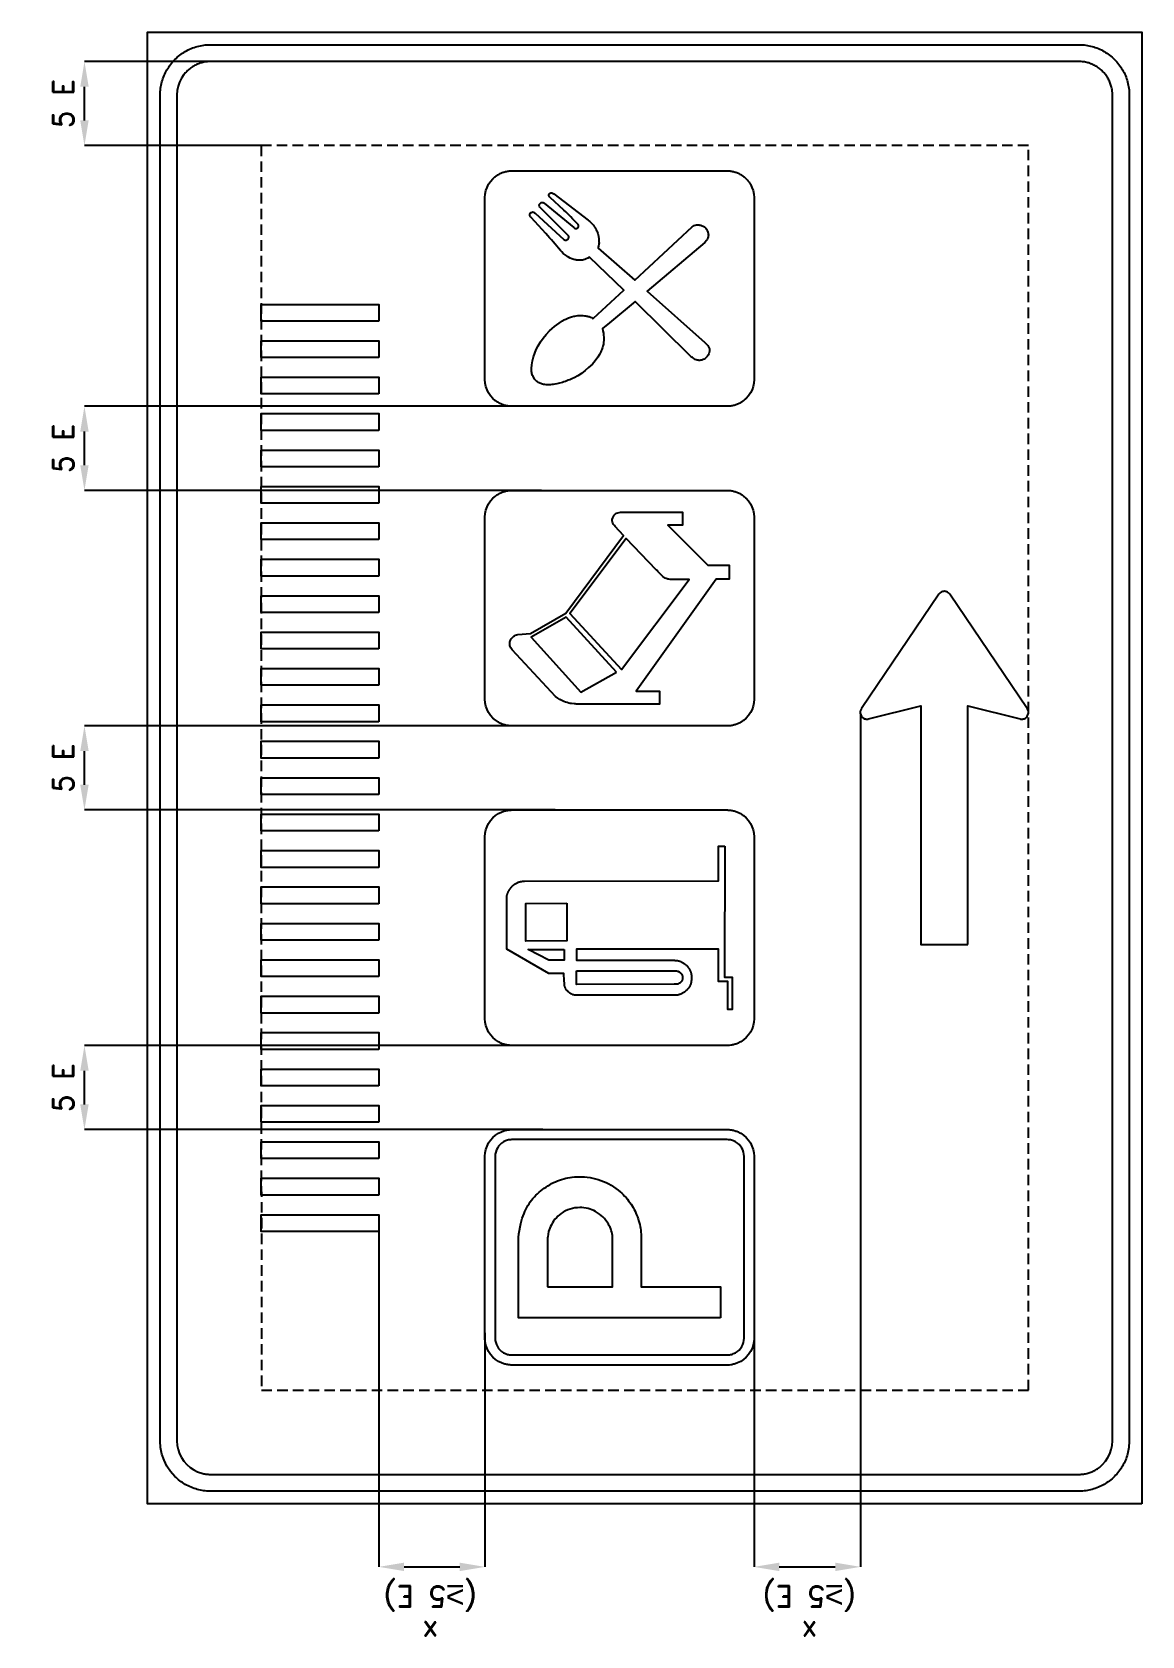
# Model space of a CAD drawing. Header units: millimetres. Extents: x -66 to 2573, y 167 to 3981.
import ezdxf

# ---------------------------------------------------------------- set-up
doc = ezdxf.new("R2010")
doc.units = ezdxf.units.MM
doc.header["$LTSCALE"] = 5
doc.linetypes.add('ČÁRKOVANÁX2', pattern=[1.5, 1, -0.5])
doc.layers.add('Kóty', color=2, linetype='Continuous')
doc.layers.add('Značka', color=7, linetype='Continuous')
doc.styles.get("Standard").update_dxf_attribs({"font": 'romand.shx', "height": 50})
doc.dimstyles.get("Standard").update_dxf_attribs({"dimtxt": 50, "dimasz": 60, "dimexe": 0.18, "dimexo": 0.0625, "dimgap": 25, "dimtad": 1, "dimdec": 0, "dimzin": 0, "dimdsep": 46, "dimtxsty": 'Standard', "dimcen": 0.09, "dimadec": 0, "dimazin": 0, "dimtfac": 1, "dimtdec": 0, "dimtofl": 0, "dimtmove": 0, "dimatfit": 3, "dimfxl": 1, "dimtolj": 1, "dimtzin": 0, "dimarcsym": 0})

msp = doc.modelspace()

# ---------------------------------------------------------------- texts
at = {"layer": 'Kóty', "char_height": 50, "width": 281.216, "attachment_point": 5, "rotation": 180}
for insert in [(881.2, 227.4), (1782.7, 227.4)]:
    msp.add_mtext('\\A1;x\\P({\\fArial|b0|i0|c238|p34;\\H1.08333x;≥\\Fromand|c238;\\H0.92308x;5 E)}', dxfattribs=dict(at, insert=insert))

# ---------------------------------------------------------------- blocks, each defined once
blk = doc.blocks.new('*D0')
at = {"layer": 'Defpoints', "color": 0, "transparency": 16777216}
for p in [(58.5, 3911.2), (478.5, 3911.2), (478.5, 3711.2)]:
    blk.add_point(p, dxfattribs=at)
at = {"layer": 'Kóty', "color": 0, "lineweight": -2, "transparency": 16777216}
for p, q in [((478.4, 3911.2), (58.3, 3911.2)), ((58.5, 3771.2), (58.5, 3851.2)), ((478.4, 3711.2), (58.3, 3711.2))]:
    blk.add_line(p, q, dxfattribs=at)
at = {"layer": 'Kóty', "color": 0, "transparency": 16777216}
for points in [[(48.5, 3851.2), (68.5, 3851.2), (58.5, 3911.2)], [(48.5, 3771.2), (68.5, 3771.2), (58.5, 3711.2)]]:
    blk.add_solid(points, dxfattribs=at)
at = {"layer": 'Kóty', "color": 0, "transparency": 16777216, "insert": (8.5, 3811.2), "char_height": 50, "attachment_point": 5, "rotation": 90}
blk.add_mtext('\\A1;5 E', dxfattribs=at)
blk = doc.blocks.new('*D1')
at = {"layer": 'Defpoints', "color": 0, "transparency": 16777216}
for p in [(58.5, 1571.2), (1166.7, 1571.2), (1148.4, 1371.2)]:
    blk.add_point(p, dxfattribs=at)
at = {"layer": 'Kóty', "color": 0, "lineweight": -2, "transparency": 16777216}
for p, q in [((1166.7, 1571.2), (58.3, 1571.2)), ((58.5, 1431.2), (58.5, 1511.2)), ((1148.4, 1371.2), (58.3, 1371.2))]:
    blk.add_line(p, q, dxfattribs=at)
at = {"layer": 'Kóty', "color": 0, "transparency": 16777216}
for points in [[(48.5, 1511.2), (68.5, 1511.2), (58.5, 1571.2)], [(48.5, 1431.2), (68.5, 1431.2), (58.5, 1371.2)]]:
    blk.add_solid(points, dxfattribs=at)
at = {"layer": 'Kóty', "color": 0, "transparency": 16777216, "insert": (8.5, 1471.2), "char_height": 50, "attachment_point": 5, "rotation": 90}
blk.add_mtext('\\A1;5 E', dxfattribs=at)
blk = doc.blocks.new('*D2')
at = {"layer": 'Defpoints', "color": 0, "transparency": 16777216}
for p in [(58.5, 2331.2), (1134.5, 2331.2), (1178.1, 2131.2)]:
    blk.add_point(p, dxfattribs=at)
at = {"layer": 'Kóty', "color": 0, "lineweight": -2, "transparency": 16777216}
for p, q in [((1134.4, 2331.2), (58.3, 2331.2)), ((58.5, 2191.2), (58.5, 2271.2)), ((1178, 2131.2), (58.3, 2131.2))]:
    blk.add_line(p, q, dxfattribs=at)
at = {"layer": 'Kóty', "color": 0, "transparency": 16777216}
for points in [[(48.5, 2271.2), (68.5, 2271.2), (58.5, 2331.2)], [(48.5, 2191.2), (68.5, 2191.2), (58.5, 2131.2)]]:
    blk.add_solid(points, dxfattribs=at)
at = {"layer": 'Kóty', "color": 0, "transparency": 16777216, "insert": (8.5, 2231.2), "char_height": 50, "attachment_point": 5, "rotation": 90}
blk.add_mtext('\\A1;5 E', dxfattribs=at)
blk = doc.blocks.new('*D3')
at = {"layer": 'Defpoints', "color": 0, "transparency": 16777216}
for p in [(58.5, 3091.2), (1151.1, 3091.2), (1145.8, 2891.2)]:
    blk.add_point(p, dxfattribs=at)
at = {"layer": 'Kóty', "color": 0, "lineweight": -2, "transparency": 16777216}
for p, q in [((1151, 3091.2), (58.3, 3091.2)), ((58.5, 2951.2), (58.5, 3031.2)), ((1145.8, 2891.2), (58.3, 2891.2))]:
    blk.add_line(p, q, dxfattribs=at)
at = {"layer": 'Kóty', "color": 0, "transparency": 16777216}
for points in [[(48.5, 3031.2), (68.5, 3031.2), (58.5, 3091.2)], [(48.5, 2951.2), (68.5, 2951.2), (58.5, 2891.2)]]:
    blk.add_solid(points, dxfattribs=at)
at = {"layer": 'Kóty', "color": 0, "transparency": 16777216, "insert": (8.5, 2991.2), "char_height": 50, "attachment_point": 5, "rotation": 90}
blk.add_mtext('\\A1;5 E', dxfattribs=at)

# ---------------------------------------------------------------- dimensions: what is measured, and where the dimension line sits
at = {"layer": 'Kóty'}
for base, p1, p2, picture, middle in [((58.5, 3911.2), (478.5, 3711.2), (478.5, 3911.2), '*D0', (8.5, 3811.2)), ((58.5, 3091.2), (1145.8, 2891.2), (1151.1, 3091.2), '*D3', (8.5, 2991.2)), ((58.5, 2331.2), (1178.1, 2131.2), (1134.5, 2331.2), '*D2', (8.5, 2231.2)), ((58.5, 1571.2), (1148.4, 1371.2), (1166.7, 1571.2), '*D1', (8.5, 1471.2))]:
    dim = msp.add_linear_dim(base=base, p1=p1, p2=p2, angle=90, text='5 E', dimstyle='Standard', dxfattribs=at)
    dim.commit()
    dim.dimension.update_dxf_attribs({"geometry": picture, "text_midpoint": middle})

# ---------------------------------------------------------------- linework, layer by layer
at = {"layer": 'Kóty'}
for p, q in [((1904.2, 2359.2), (1904.2, 331)), ((758.5, 1128.7), (758.5, 331)), ((1011.1, 887.8), (1011.1, 331)), ((1651.1, 875.1), (1651.1, 331)), ((818.5, 331.2), (951.1, 331.2)), ((1711.1, 331.2), (1844.2, 331.2))]:
    msp.add_line(p, q, dxfattribs=at)
for points in [[(818.5, 341.2), (818.5, 321.2), (758.5, 331.2)], [(951.1, 341.2), (951.1, 321.2), (1011.1, 331.2)], [(1711.1, 341.2), (1711.1, 321.2), (1651.1, 331.2)], [(1844.2, 341.2), (1844.2, 321.2), (1904.2, 331.2)]]:
    msp.add_solid(points, dxfattribs=at)
at = {"layer": 'Značka', "color": 5}
for points in [[(2573.5, 481.2), (208.5, 481.2), (208.5, 3981.2), (2573.5, 3981.2), (2573.5, 481.2)], [(758.5, 3293.7), (478.5, 3293.7), (478.5, 3333.6), (758.5, 3333.6), (758.5, 3293.7)], [(758.5, 3207.1), (478.5, 3207.1), (478.5, 3247), (758.5, 3247), (758.5, 3207.1)], [(758.5, 3120.5), (478.5, 3120.5), (478.5, 3160.4), (758.5, 3160.4), (758.5, 3120.5)], [(758.5, 3033.9), (478.5, 3033.9), (478.5, 3073.8), (758.5, 3073.8), (758.5, 3033.9)], [(758.5, 2947.3), (478.5, 2947.3), (478.5, 2987.2), (758.5, 2987.2), (758.5, 2947.3)], [(758.5, 2860.7), (478.5, 2860.7), (478.5, 2900.6), (758.5, 2900.6), (758.5, 2860.7)], [(758.5, 2774.1), (478.5, 2774.1), (478.5, 2814), (758.5, 2814), (758.5, 2774.1)], [(758.5, 2687.5), (478.5, 2687.5), (478.5, 2727.4), (758.5, 2727.4), (758.5, 2687.5)], [(758.5, 2600.9), (478.5, 2600.9), (478.5, 2640.8), (758.5, 2640.8), (758.5, 2600.9)], [(758.5, 2514.3), (478.5, 2514.3), (478.5, 2554.2), (758.5, 2554.2), (758.5, 2514.3)], [(758.5, 2427.7), (478.5, 2427.7), (478.5, 2467.6), (758.5, 2467.6), (758.5, 2427.7)], [(758.5, 2341.1), (478.5, 2341.1), (478.5, 2381.1), (758.5, 2381.1), (758.5, 2341.1)], [(758.5, 2254.5), (478.5, 2254.5), (478.5, 2294.5), (758.5, 2294.5), (758.5, 2254.5)], [(758.5, 2167.9), (478.5, 2167.9), (478.5, 2207.9), (758.5, 2207.9), (758.5, 2167.9)], [(758.5, 2081.3), (478.5, 2081.3), (478.5, 2121.3), (758.5, 2121.3), (758.5, 2081.3)], [(758.5, 1994.7), (478.5, 1994.7), (478.5, 2034.7), (758.5, 2034.7), (758.5, 1994.7)], [(758.5, 1908.1), (478.5, 1908.1), (478.5, 1948.1), (758.5, 1948.1), (758.5, 1908.1)], [(758.5, 1821.5), (478.5, 1821.5), (478.5, 1861.5), (758.5, 1861.5), (758.5, 1821.5)], [(758.5, 1735), (478.5, 1735), (478.5, 1774.9), (758.5, 1774.9), (758.5, 1735)], [(758.5, 1648.4), (478.5, 1648.4), (478.5, 1688.3), (758.5, 1688.3), (758.5, 1648.4)], [(758.5, 1561.8), (478.5, 1561.8), (478.5, 1601.7), (758.5, 1601.7), (758.5, 1561.8)], [(758.5, 1475.2), (478.5, 1475.2), (478.5, 1515.1), (758.5, 1515.1), (758.5, 1475.2)], [(758.5, 1388.6), (478.5, 1388.6), (478.5, 1428.5), (758.5, 1428.5), (758.5, 1388.6)], [(758.5, 1302), (478.5, 1302), (478.5, 1341.9), (758.5, 1341.9), (758.5, 1302)], [(758.5, 1215.4), (478.5, 1215.4), (478.5, 1255.3), (758.5, 1255.3), (758.5, 1215.4)], [(758.5, 1128.8), (478.5, 1128.8), (478.5, 1168.7), (758.5, 1168.7), (758.5, 1128.8)]]:
    msp.add_lwpolyline(points, dxfattribs=at)
for points in [[(2543.5, 631.2), (2543.5, 630.7), (2543.5, 630.3), (2542.4, 614.8, -0.035396), (2539.2, 599.5, -0.036252), (2534.3, 584.8, -0.034424), (2527.3, 570.9, -0.033718), (2518.6, 558, -0.034079), (2508.3, 546.3, -0.034202), (2496.7, 536, -0.034241), (2483.8, 527.4, -0.034038), (2469.9, 520.5, -0.033416), (2455.1, 515.4, -0.034135), (2439.9, 512.2, -0.036746), (2424.4, 511.2), (2424, 511.2), (2423.5, 511.2), (358.5, 511.2, -0.000238), (358, 511.2), (357.5, 511.2, -0.032177), (342, 512.3, -0.035447), (326.8, 515.4, -0.03626), (312.1, 520.4, -0.034408), (298.2, 527.4, -0.033711), (285.3, 536.1, -0.034092), (273.6, 546.3), (263.3, 558), (254.7, 570.9), (247.8, 584.8), (242.7, 599.5), (239.5, 614.8), (238.5, 630.3), (238.5, 630.7), (238.5, 631.2), (238.5, 3831.2), (238.5, 3831.7), (238.5, 3832.1, -0.032211), (239.6, 3847.6, -0.035398), (242.7, 3862.9, -0.036257), (247.7, 3877.6, -0.034417), (254.7, 3891.5, -0.033707), (263.3, 3904.4, -0.034076), (273.6, 3916, -0.034203), (285.3, 3926.3, -0.034241), (298.2, 3935, -0.03402), (312.1, 3941.9, -0.03342), (326.8, 3946.9, -0.034121), (342.1, 3950.2, -0.03675), (357.5, 3951.2), (358, 3951.2), (358.5, 3951.2), (2423.5, 3951.2), (2424, 3951.2), (2424.4, 3951.2, -0.032176), (2439.9, 3950.1, -0.03546), (2455.1, 3946.9, -0.036261), (2469.9, 3942, -0.034411), (2483.8, 3935, -0.03372), (2496.7, 3926.3, -0.034086), (2508.3, 3916, -0.034181), (2518.6, 3904.4, -0.034228), (2527.3, 3891.5, -0.03402), (2534.2, 3877.6, -0.033371), (2539.2, 3862.9, -0.034142), (2542.4, 3847.6, -0.036779), (2543.5, 3832.1), (2543.5, 3831.7), (2543.5, 3831.2), (2543.5, 631.2)], [(2503.5, 631.2), (2503.5, 3831.2), (2503.5, 3831.5), (2503.5, 3831.8, 0.032177), (2502.8, 3842.2, 0.035489), (2500.6, 3852.3, 0.036281), (2497.3, 3862.1, 0.034425), (2492.7, 3871.4, 0.03374), (2486.9, 3880, 0.034066), (2480.1, 3887.8, 0.03423), (2472.3, 3894.6, 0.0342), (2463.7, 3900.4, 0.034034), (2454.4, 3905, 0.033425), (2444.6, 3908.4, 0.034147), (2434.4, 3910.5, 0.03674), (2424.1, 3911.2), (2423.8, 3911.2), (2423.5, 3911.2), (358.5, 3911.2), (358.2, 3911.2), (357.9, 3911.2, 0.032183), (347.5, 3910.5, 0.035447), (337.4, 3908.4, 0.036274), (327.6, 3905, 0.034425), (318.3, 3900.4, 0.033755), (309.7, 3894.6, 0.034097), (301.9, 3887.8, 0.034164), (295.1, 3880), (289.3, 3871.4), (284.7, 3862.1), (281.3, 3852.3), (279.2, 3842.1), (278.5, 3831.8), (278.5, 3831.5), (278.5, 3831.2), (278.5, 631.2), (278.5, 630.9), (278.5, 630.6), (279.2, 620.2), (281.3, 610.1), (284.6, 600.3), (289.3, 591), (295.1, 582.4), (301.9, 574.6), (309.7, 567.8), (318.3, 562), (327.6, 557.4, 0.03342), (337.4, 554, 0.034122), (347.5, 551.9, 0.036744), (357.9, 551.2), (358.2, 551.2), (358.5, 551.2), (2423.5, 551.2), (2423.8, 551.2), (2424.1, 551.2, 0.032184), (2434.4, 551.9, 0.035448), (2444.6, 554, 0.036282), (2454.4, 557.3, 0.034422), (2463.7, 562, 0.033745), (2472.3, 567.8), (2480.1, 574.6), (2486.9, 582.4), (2492.7, 591), (2497.3, 600.3), (2500.6, 610.1), (2502.8, 620.2), (2503.5, 630.6), (2503.5, 630.9), (2503.5, 631.2)], [(2159.6, 1811.2), (2159.6, 2379.2), (2283.6, 2347.7), (2284.4, 2347.5), (2285.2, 2347.4, 0.051476), (2288.2, 2347.2, 0.051612), (2291.3, 2347.6, 0.064177), (2294.9, 2348.9, 0.064133), (2298.1, 2351.1), (2300.7, 2354), (2302.5, 2357.4), (2303.5, 2361.1), (2303.5, 2365), (2302.9, 2368), (2301.6, 2370.8), (2301.2, 2371.5), (2300.8, 2372.2), (2116.8, 2644.2), (2116.4, 2644.8), (2115.9, 2645.4), (2113.7, 2647.6), (2111.1, 2649.3, 0.064905), (2107.5, 2650.7, 0.06503), (2103.6, 2651.2, 0.064739), (2099.7, 2650.7, 0.063171), (2096.1, 2649.3), (2093.5, 2647.6), (2091.3, 2645.4), (2090.8, 2644.8), (2090.3, 2644.2), (1906.3, 2372.2), (1905.9, 2371.5), (1905.5, 2370.8), (1904.3, 2368), (1903.7, 2365), (1903.7, 2361.1), (1904.7, 2357.4), (1906.5, 2354), (1909.1, 2351.1), (1912.2, 2349, 0.0623), (1915.9, 2347.6, 0.051602), (1918.9, 2347.2, 0.056252), (1922, 2347.4), (1922.8, 2347.5), (1923.5, 2347.7), (2047.6, 2379.2), (2047.6, 1811.2), (2159.6, 1811.2)], [(1651.1, 875.2), (1651.1, 874.9), (1651.1, 874.7), (1650.5, 866.4), (1648.8, 858.3), (1646.2, 850.5), (1642.4, 843.1), (1637.8, 836.2), (1632.3, 829.9), (1626.1, 824.4), (1619.2, 819.9), (1611.8, 816.1, -0.033392), (1604, 813.5, -0.034131), (1595.8, 811.7, -0.036743), (1587.6, 811.2), (1587.3, 811.2), (1587.1, 811.2), (1075.1, 811.2), (1074.8, 811.2), (1074.6, 811.2, -0.032181), (1066.3, 811.8, -0.035427), (1058.2, 813.5, -0.036253), (1050.3, 816.1, -0.034452), (1042.9, 819.9), (1036, 824.5), (1029.8, 829.9), (1024.3, 836.2), (1019.7, 843.1), (1016, 850.5), (1013.4, 858.3), (1011.6, 866.4), (1011.1, 874.7), (1011.1, 874.9), (1011.1, 875.2), (1011.1, 1307.2), (1011.1, 1307.4), (1011.1, 1307.7), (1011.7, 1316), (1013.4, 1324.1), (1016, 1331.9), (1019.7, 1339.3), (1024.3, 1346.2), (1029.8, 1352.5), (1036, 1357.9), (1042.9, 1362.5), (1050.3, 1366.2, -0.033413), (1058.2, 1368.9, -0.034109), (1066.3, 1370.6, -0.036745), (1074.6, 1371.2), (1074.8, 1371.2), (1075.1, 1371.2), (1587.1, 1371.2), (1587.3, 1371.2), (1587.6, 1371.2, -0.032176), (1595.9, 1370.6, -0.035438), (1604, 1368.9, -0.03627), (1611.8, 1366.3, -0.034399), (1619.2, 1362.5), (1626.1, 1357.9), (1632.3, 1352.5), (1637.8, 1346.2), (1642.4, 1339.3), (1646.1, 1331.9), (1648.8, 1324.1), (1650.5, 1316), (1651.1, 1307.7), (1651.1, 1307.4), (1651.1, 1307.2), (1651.1, 875.2)], [(1627.1, 875.2), (1627.1, 1307.2), (1627.1, 1307.4), (1627.1, 1307.5), (1626.7, 1312.7), (1625.7, 1317.8), (1624, 1322.7), (1621.7, 1327.3), (1618.8, 1331.6), (1615.4, 1335.5), (1611.5, 1338.9), (1607.2, 1341.8), (1602.5, 1344.1), (1597.6, 1345.8, 0.034124), (1592.6, 1346.8, 0.036746), (1587.4, 1347.2), (1587.2, 1347.2), (1587.1, 1347.2), (1075.1, 1347.2), (1074.9, 1347.2), (1074.8, 1347.2, 0.032181), (1069.6, 1346.8, 0.035436), (1064.5, 1345.8, 0.036244), (1059.6, 1344.1), (1055, 1341.8), (1050.7, 1338.9), (1046.8, 1335.5), (1043.4, 1331.6), (1040.5, 1327.3), (1038.2, 1322.7), (1036.5, 1317.8), (1035.4, 1312.7), (1035.1, 1307.5), (1035.1, 1307.4), (1035.1, 1307.2), (1035.1, 875.2), (1035.1, 875), (1035.1, 874.9), (1035.4, 869.7), (1036.5, 864.6), (1038.2, 859.7), (1040.5, 855.1), (1043.4, 850.8), (1046.8, 846.9), (1050.7, 843.5), (1055, 840.6), (1059.6, 838.3), (1064.5, 836.6, 0.034118), (1069.6, 835.5, 0.036734), (1074.8, 835.2), (1074.9, 835.2), (1075.1, 835.2), (1587.1, 835.2), (1587.2, 835.2), (1587.4, 835.2, 0.032179), (1592.6, 835.6, 0.035458), (1597.6, 836.6, 0.03631), (1602.5, 838.3), (1607.2, 840.6), (1611.5, 843.5), (1615.4, 846.9), (1618.8, 850.8), (1621.7, 855.1), (1624, 859.7), (1625.7, 864.6), (1626.7, 869.7), (1627.1, 874.9), (1627.1, 875), (1627.1, 875.2)], [(1571.1, 923.6), (1091.1, 923.6), (1091.1, 1117.7), (1091.5, 1120.6), (1091.8, 1123.5), (1096.3, 1148.1, -0.042934), (1104.1, 1171.8, -0.079576), (1125.2, 1207.2, -0.076492), (1156.3, 1234.6, -0.076886), (1193.3, 1252.6, -0.075742), (1234.1, 1258.8, -0.09403), (1286.9, 1250.2, -0.098355), (1332.6, 1222.9, -0.073283), (1358.4, 1194, -0.067685), (1375.1, 1159.1, -0.03422), (1380.1, 1141, -0.03786), (1382.4, 1122.5), (1382.5, 1119.4), (1382.6, 1116.3), (1382.6, 997.1), (1571.1, 997.1), (1571.1, 923.6)], [(1160, 997.1), (1314.4, 997.1), (1314.4, 1110.8), (1314.4, 1113), (1314.4, 1115.3, 0.067145), (1311.5, 1131.2, 0.057734), (1304.8, 1146.2, 0.071735), (1291.7, 1163.4, 0.07449), (1274.3, 1176.1, 0.068284), (1256.2, 1183.4, 0.065315), (1236.6, 1185.6, 0.077203), (1213.4, 1182.2, 0.083757), (1192.4, 1171.7, 0.073421), (1177.5, 1157.8, 0.066104), (1166.8, 1140.3), (1162.4, 1128.4), (1160.3, 1116.1), (1160.1, 1114.2), (1160, 1112.3), (1160, 997.1)]]:
    msp.add_lwpolyline(points, format="xyb", dxfattribs=at)
at = {"layer": 'Značka', "color": 6, "linetype": 'ČÁRKOVANÁX2', "ltscale": 5}
msp.add_lwpolyline([(478.5, 3711.2), (479.3, 751.2), (2303.5, 751.2), (2303.5, 3711.2), (478.5, 3711.2)], dxfattribs=at)
at = {"layer": 'Značka', "color": 251}
for points in [[(1651.1, 3155.2), (1651.1, 3154.9), (1651.1, 3154.7), (1650.5, 3146.4), (1648.8, 3138.3), (1646.2, 3130.5), (1642.4, 3123.1), (1637.8, 3116.2), (1632.3, 3109.9, -0.034215), (1626.1, 3104.4, -0.034238), (1619.2, 3099.9, -0.034029), (1611.8, 3096.1, -0.033392), (1604, 3093.5, -0.034116), (1595.8, 3091.7, -0.036754), (1587.6, 3091.2), (1587.3, 3091.2), (1587.1, 3091.2), (1075.1, 3091.2), (1074.8, 3091.2), (1074.6, 3091.2, -0.032174), (1066.3, 3091.8, -0.035453), (1058.2, 3093.5, -0.036246), (1050.3, 3096.1, -0.034445), (1042.9, 3099.9, -0.033715), (1036, 3104.5), (1029.8, 3109.9), (1024.3, 3116.2), (1019.7, 3123.1), (1016, 3130.5), (1013.4, 3138.3), (1011.6, 3146.4), (1011.1, 3154.7), (1011.1, 3154.9), (1011.1, 3155.2), (1011.1, 3587.2), (1011.1, 3587.4), (1011.1, 3587.7), (1011.7, 3596), (1013.4, 3604.1), (1016, 3611.9), (1019.7, 3619.3), (1024.3, 3626.2), (1029.8, 3632.4, -0.034215), (1036, 3637.9, -0.034238), (1042.9, 3642.5, -0.034081), (1050.3, 3646.2, -0.033413), (1058.2, 3648.9, -0.034102), (1066.3, 3650.6, -0.036752), (1074.6, 3651.2), (1074.8, 3651.2), (1075.1, 3651.2), (1587.1, 3651.2), (1587.3, 3651.2), (1587.6, 3651.2, -0.032176), (1595.9, 3650.6, -0.035467), (1604, 3648.9, -0.036263), (1611.8, 3646.3, -0.034392), (1619.2, 3642.5, -0.033684), (1626.1, 3637.9, -0.034086), (1632.3, 3632.4, -0.034152), (1637.8, 3626.2, -0.034147), (1642.4, 3619.3), (1646.1, 3611.9), (1648.8, 3604.1), (1650.5, 3596), (1651.1, 3587.7), (1651.1, 3587.4), (1651.1, 3587.2), (1651.1, 3155.2)], [(1306.9, 3289.8), (1290.6, 3275.9), (1291.7, 3270.6), (1292.6, 3265.3), (1293.2, 3260.6), (1293.6, 3255.9), (1293.7, 3249), (1293.1, 3242.1, -0.043387), (1290.7, 3231.2, -0.041175), (1286.5, 3220.9), (1283.1, 3214.5), (1279.2, 3208.3), (1273.2, 3199.7), (1266.4, 3191.7), (1262.1, 3187.4), (1257.5, 3183.2), (1249.1, 3176), (1240.3, 3169.3), (1231.8, 3164), (1222.9, 3159.3, -0.019118), (1209.2, 3153, -0.02523), (1195.1, 3147.9), (1188.5, 3146, -0.015409), (1181.9, 3144.6), (1177.5, 3143.8), (1173, 3143.2, -0.034291), (1160.1, 3142.4, -0.068376), (1147.5, 3144.1, -0.057632), (1139.7, 3147, -0.06795), (1132.9, 3151.7, -0.055651), (1128.5, 3156.5), (1125.3, 3162.1, -0.066978), (1122.4, 3171.4, -0.048435), (1121.8, 3181.1), (1122.4, 3190.1), (1124, 3199), (1126.4, 3208.5), (1129.5, 3217.9), (1133.2, 3226.7), (1137.6, 3235.3), (1143.2, 3244.4), (1149.6, 3253.2), (1156.9, 3262.1), (1164.8, 3270.5), (1170.5, 3276), (1176.5, 3281), (1181.8, 3285), (1187.2, 3288.8), (1195.2, 3294.2, -0.033069), (1203.5, 3298.8, -0.026546), (1210.1, 3301.6), (1217, 3303.8), (1222.4, 3305.3, -0.023954), (1227.9, 3306.4, -0.034826), (1235.8, 3307.1, -0.019596), (1243.8, 3306.9, -0.021571), (1251.2, 3306.2, -0.042624), (1258.5, 3304.6), (1261.7, 3303.5), (1264.8, 3302.1), (1266.6, 3301.2), (1268.4, 3300.2), (1269.4, 3300.7), (1341.5, 3367.1), (1260, 3445.9), (1255.7, 3443.8), (1251.4, 3441.8, -0.027674), (1245.7, 3439.8, -0.045648), (1239.9, 3438.7, -0.022674), (1237.1, 3438.5, -0.016383), (1234.3, 3438.5, -0.013406), (1231.5, 3438.7), (1228.7, 3439, -0.017782), (1225.3, 3439.6), (1222, 3440.4), (1220, 3441.1), (1217.9, 3441.8), (1213.7, 3443.6), (1209.7, 3445.9), (1208.3, 3446.7), (1206.9, 3447.6), (1204.1, 3449.5), (1201.4, 3451.4), (1199.2, 3453.1), (1197, 3454.9), (1193.6, 3458.4), (1190.4, 3462.1, 0.008524), (1156, 3501.8), (1120.8, 3540.5), (1120, 3541.4), (1119.3, 3542.4), (1118.6, 3543.7), (1117.9, 3545.2), (1117.7, 3545.9), (1117.6, 3546.6), (1117.7, 3547.2), (1117.8, 3547.8), (1118.6, 3549.5), (1119.7, 3551), (1120.5, 3551.8), (1121.5, 3552.4), (1123.2, 3553.2, -0.097303), (1125.1, 3553.4, -0.070837), (1126.4, 3553.1), (1127.6, 3552.6), (1128.9, 3551.6), (1130.2, 3550.4), (1198.8, 3488), (1200.4, 3486.8), (1202.1, 3486, 0.103374), (1204, 3486.2), (1205.8, 3486.9), (1206.9, 3487.6), (1208, 3488.4), (1210, 3490.9, 0.163266), (1210.7, 3493.9), (1210.4, 3495.2), (1209.8, 3496.4), (1209, 3497.4), (1208.2, 3498.4), (1142.5, 3563.8), (1141.6, 3565), (1140.8, 3566.4), (1140.2, 3569.4, -0.155193), (1141.1, 3572.1), (1141.7, 3573), (1142.5, 3573.8), (1143.7, 3574.8), (1144.9, 3575.7, -0.119346), (1147.3, 3576.2, -0.116741), (1149.7, 3575.7), (1150.8, 3575), (1151.9, 3574.2), (1222, 3516.2), (1223.9, 3514.8), (1226, 3513.9), (1227, 3513.7, 0.047344), (1228, 3513.8, 0.115947), (1230.7, 3514.8, 0.10526), (1232.7, 3516.8), (1233.2, 3517.7), (1233.6, 3518.8), (1233.8, 3520.5), (1233.5, 3522.3), (1232.6, 3523.8), (1231.4, 3525.2, 0.012138), (1198.9, 3557.3), (1166.2, 3587.6), (1164.6, 3589.2), (1163.4, 3591), (1163.2, 3591.7), (1163.1, 3592.5), (1163.1, 3593.7), (1163.3, 3594.9), (1163.6, 3595.9), (1164.1, 3596.8), (1164.9, 3597.7), (1165.8, 3598.3), (1167.4, 3599, -0.076548), (1168.9, 3599.2, -0.128346), (1171.9, 3598.4), (1174.6, 3596.5), (1256.6, 3534.1), (1258.4, 3532.6), (1260.3, 3531.1), (1263.4, 3527.9), (1266.4, 3524.5), (1268.8, 3521.8), (1271.1, 3519.1), (1273, 3516.5), (1274.6, 3513.7), (1275.9, 3511.1), (1277, 3508.5), (1279.5, 3502.3), (1281.2, 3495.9), (1282, 3489.1), (1282.2, 3482.2), (1282.3, 3479.8), (1282.2, 3477.4), (1281, 3472.3, 0.086074), (1280.3, 3467.2), (1280.3, 3467.2), (1280.3, 3467.2), (1367.2, 3390.9), (1503.5, 3517.7), (1506, 3519.5), (1508.6, 3521.1, -0.080355), (1514.2, 3522.7, -0.06121), (1520.2, 3522.6, -0.076038), (1528, 3520.7, -0.091633), (1534.5, 3516.5, -0.06937), (1538.2, 3512.2, -0.05963), (1540.7, 3507, -0.086879), (1542.3, 3498.3, -0.116284), (1540.5, 3489.9, -0.066025), (1537.7, 3485.2), (1534.1, 3481), (1396.8, 3365.1), (1533.6, 3243.2), (1539.5, 3237.5, -0.089149), (1543.8, 3230.9, -0.079181), (1545.1, 3225.1, -0.074356), (1544.5, 3219.1), (1543.6, 3216), (1542.1, 3213.1), (1539.8, 3209.9), (1537, 3207, -0.052996), (1532.3, 3203.5, -0.067), (1526.8, 3201.2, -0.056768), (1522.2, 3200.3, -0.06021), (1517.7, 3200.6, -0.102482), (1508.9, 3204.1, -0.030698), (1501, 3210), (1368.2, 3340.8), (1306.9, 3289.8)], [(1651.1, 2395.2), (1651.1, 2394.9), (1651.1, 2394.7), (1650.5, 2386.4), (1648.8, 2378.3), (1646.2, 2370.5), (1642.4, 2363.1), (1637.8, 2356.2), (1632.3, 2349.9), (1626.1, 2344.4, -0.03425), (1619.2, 2339.9, -0.034003), (1611.8, 2336.1, -0.033406), (1604, 2333.5, -0.034131), (1595.8, 2331.7, -0.036739), (1587.6, 2331.2), (1587.3, 2331.2), (1587.1, 2331.2), (1075.1, 2331.2), (1074.8, 2331.2, -0.000961), (1074.6, 2331.2, -0.032174), (1066.3, 2331.8, -0.035424), (1058.2, 2333.5, -0.03626), (1050.3, 2336.1, -0.034446), (1042.9, 2339.9, -0.033739), (1036, 2344.5), (1029.8, 2349.9), (1024.3, 2356.2), (1019.7, 2363.1), (1016, 2370.5), (1013.4, 2378.3), (1011.6, 2386.4), (1011.1, 2394.7), (1011.1, 2394.9), (1011.1, 2395.2), (1011.1, 2827.2), (1011.1, 2827.4), (1011.1, 2827.7), (1011.7, 2836), (1013.4, 2844.1), (1016, 2851.9), (1019.7, 2859.3), (1024.3, 2866.2), (1029.8, 2872.4), (1036, 2877.9, -0.034238), (1042.9, 2882.5, -0.034081), (1050.3, 2886.2, -0.033413), (1058.2, 2888.9, -0.034102), (1066.3, 2890.6, -0.036752), (1074.6, 2891.2), (1074.8, 2891.2), (1075.1, 2891.2), (1587.1, 2891.2), (1587.3, 2891.2), (1587.6, 2891.2, -0.032176), (1595.9, 2890.6, -0.035467), (1604, 2888.9, -0.036263), (1611.8, 2886.3, -0.034392), (1619.2, 2882.5, -0.033684), (1626.1, 2877.9, -0.034086), (1632.3, 2872.4), (1637.8, 2866.2), (1642.4, 2859.3), (1646.1, 2851.9), (1648.8, 2844.1), (1650.5, 2836), (1651.1, 2827.7), (1651.1, 2827.4), (1651.1, 2827.2), (1651.1, 2395.2)], [(1078.1, 2543.2), (1078.8, 2543.8), (1079.4, 2544.3), (1081.5, 2545.6), (1083.8, 2546.7), (1086.4, 2547.6), (1089.1, 2548.5), (1119.4, 2550.7), (1203.4, 2599.3), (1340.4, 2783.9), (1321, 2805.5), (1319, 2807.8), (1317.1, 2810.3), (1315.5, 2813), (1314.4, 2816), (1313.8, 2819), (1313.9, 2822.1), (1314.8, 2825.8), (1316.5, 2829.3), (1318.7, 2832.6), (1321.6, 2835.3, -0.091122), (1327, 2837.9, -0.027393), (1333.2, 2839.2), (1481.2, 2839.2), (1481.2, 2808.2), (1445.8, 2808.2), (1540.8, 2713.2), (1591.7, 2713.2), (1591.7, 2680), (1560.7, 2680), (1370.7, 2414.1), (1426, 2414.1), (1426, 2383.2), (1233.2, 2383.2), (1230.8, 2383.2), (1228.4, 2383.2), (1228.3, 2383.2), (1228.2, 2383.2), (1225.6, 2383.5), (1222.9, 2383.7), (1216.8, 2384.3, -0.033255), (1210.7, 2385.3), (1206.7, 2386.5), (1202.8, 2387.8), (1198.9, 2389.2), (1195.2, 2390.7), (1192.2, 2392.1), (1189.3, 2393.6), (1184.1, 2397), (1179.1, 2400.9), (1075.8, 2512), (1073.9, 2514.5), (1072.3, 2517.2), (1071.2, 2519.8), (1070.5, 2522.7, -0.087052), (1070.4, 2530.9, -0.123171), (1073.5, 2538.3), (1075.6, 2540.9), (1078.1, 2543.2)], [(1335.9, 2465.5), (1335.4, 2465), (1496.7, 2679.5), (1461.9, 2679.5, -0.007133), (1455.2, 2679.5, -0.021106), (1448.5, 2680, -0.030761), (1444, 2680.7, -0.05734), (1439.8, 2682.2), (1436.9, 2683.9), (1434.3, 2686.1), (1430.9, 2689.3), (1427.6, 2692.7), (1426, 2694.4), (1424.4, 2696), (1422.4, 2698.3), (1420.3, 2700.6), (1419.3, 2701.6), (1418.2, 2702.7), (1346.8, 2776.8), (1212.8, 2598.2), (1335.9, 2465.5)], [(1651.1, 1635.2), (1651.1, 1634.9), (1651.1, 1634.7), (1650.5, 1626.4), (1648.8, 1618.3), (1646.2, 1610.5), (1642.4, 1603.1), (1637.8, 1596.2), (1632.3, 1589.9), (1626.1, 1584.4), (1619.2, 1579.9, -0.034003), (1611.8, 1576.1, -0.033406), (1604, 1573.5, -0.034131), (1595.8, 1571.7, -0.036739), (1587.6, 1571.2), (1587.3, 1571.2), (1587.1, 1571.2), (1075.1, 1571.2), (1074.8, 1571.2, -0.000961), (1074.6, 1571.2, -0.032174), (1066.3, 1571.8, -0.035424), (1058.2, 1573.5, -0.03626), (1050.3, 1576.1, -0.034446), (1042.9, 1579.9), (1036, 1584.5), (1029.8, 1589.9), (1024.3, 1596.2), (1019.7, 1603.1), (1016, 1610.5), (1013.4, 1618.3), (1011.6, 1626.4), (1011.1, 1634.7), (1011.1, 1634.9), (1011.1, 1635.2), (1011.1, 2067.2), (1011.1, 2067.4), (1011.1, 2067.7), (1011.7, 2076), (1013.4, 2084.1), (1016, 2091.9), (1019.7, 2099.3), (1024.3, 2106.2), (1029.8, 2112.4), (1036, 2117.9), (1042.9, 2122.5, -0.034056), (1050.3, 2126.2, -0.033427), (1058.2, 2128.9, -0.034116), (1066.3, 2130.6, -0.036737), (1074.6, 2131.2), (1074.8, 2131.2), (1075.1, 2131.2), (1587.1, 2131.2), (1587.3, 2131.2), (1587.6, 2131.2, -0.032176), (1595.9, 2130.6, -0.035438), (1604, 2128.9, -0.036277), (1611.8, 2126.3, -0.034393), (1619.2, 2122.5, -0.033708), (1626.1, 2117.9), (1632.3, 2112.4), (1637.8, 2106.2), (1642.4, 2099.3), (1646.1, 2091.9), (1648.8, 2084.1), (1650.5, 2076), (1651.1, 2067.7), (1651.1, 2067.4), (1651.1, 2067.2), (1651.1, 1635.2)], [(1581.2, 2045.3), (1580.8, 1733.3), (1599.1, 1733.3), (1599.1, 1657.1), (1588.3, 1657.1), (1588.3, 1723), (1566.7, 1723), (1566.7, 1800.6), (1228.4, 1800.6), (1228.4, 1773.8), (1459.6, 1773.8), (1461.9, 1773.8), (1462, 1773.8), (1462.2, 1773.8), (1463, 1773.6), (1463.9, 1773.5), (1464.6, 1773.4), (1465.4, 1773.4), (1466.1, 1773.3), (1466.9, 1773.2), (1467.4, 1773.2), (1468, 1773.1), (1468.7, 1773), (1469.4, 1772.9), (1470.7, 1772.6), (1471.9, 1772.4), (1472.9, 1772.1), (1474, 1771.7), (1475, 1771.3), (1476.1, 1770.9), (1476.9, 1770.6), (1477.7, 1770.2), (1478.8, 1769.6), (1479.8, 1769.1), (1481.1, 1768.4), (1482.4, 1767.7), (1483.4, 1767), (1484.5, 1766.3), (1485.4, 1765.6), (1486.4, 1764.9), (1487.2, 1764.3), (1487.9, 1763.7), (1488.8, 1762.9), (1489.6, 1762), (1490.8, 1761), (1491.9, 1759.9), (1492.8, 1758.9), (1493.7, 1757.8), (1494.5, 1756.8), (1495.2, 1755.7), (1495.8, 1754.8), (1496.4, 1753.9), (1497, 1752.8), (1497.6, 1751.7), (1498.4, 1750.3), (1499.1, 1748.9), (1499.7, 1747.7), (1500.2, 1746.5), (1500.6, 1745.3), (1501, 1744.1), (1501.2, 1743.2), (1501.5, 1742.2), (1501.7, 1741.1), (1501.8, 1739.9), (1502.1, 1738.1), (1502.4, 1736.3), (1502.5, 1734.8), (1502.5, 1733.3), (1502.5, 1731.8), (1502.5, 1730.3), (1502.4, 1729.1), (1502.3, 1727.9), (1502.1, 1726.4), (1501.8, 1724.9), (1501.6, 1723), (1501.3, 1721.1), (1500.9, 1719.5), (1500.4, 1717.9), (1499.8, 1716.3), (1499.2, 1714.7), (1498.6, 1713.5), (1498, 1712.3), (1497.1, 1710.8), (1496.2, 1709.3), (1495.1, 1707.8), (1494, 1706.4), (1493, 1705.2), (1492, 1704), (1490.9, 1702.9), (1489.8, 1701.8), (1488.8, 1700.9), (1487.9, 1700.1), (1486.7, 1699), (1485.4, 1698.1), (1483.9, 1697), (1482.4, 1696.1), (1481.1, 1695.4), (1479.8, 1694.7), (1478.5, 1694), (1477.2, 1693.5), (1476.1, 1693), (1475, 1692.7), (1473.6, 1692.3), (1472.2, 1691.9), (1471, 1691.5), (1469.7, 1691.1), (1468.6, 1690.9), (1467.5, 1690.8), (1466.3, 1690.7), (1465.2, 1690.6), (1464.2, 1690.6), (1463.3, 1690.5), (1462.1, 1690.5), (1461, 1690.5), (1459.8, 1690.5), (1458.7, 1690.5), (1457.8, 1690.5), (1456.9, 1690.5), (1456, 1690.5), (1455.1, 1690.5), (1454.4, 1690.5), (1453.7, 1690.5), (1453, 1690.5), (1452.3, 1690.5), (1452.2, 1690.5), (1452.1, 1690.5), (1241.1, 1690.5), (1234.1, 1690.5), (1233.9, 1690.5), (1233.8, 1690.5), (1232.8, 1690.5, -0.0013), (1231.7, 1690.5), (1230.7, 1690.5), (1229.8, 1690.6), (1228.8, 1690.6), (1227.9, 1690.7), (1227.2, 1690.7), (1226.4, 1690.8), (1225.6, 1690.9), (1224.7, 1691), (1223.5, 1691.2), (1222.3, 1691.4), (1221.2, 1691.7), (1220.2, 1691.9), (1219.2, 1692.2), (1218.2, 1692.6), (1217.4, 1692.9), (1216.6, 1693.3), (1215.7, 1693.7), (1214.8, 1694.3), (1214.1, 1694.8), (1213.5, 1695.3), (1212.9, 1695.8), (1212.3, 1696.2), (1211.8, 1696.7), (1211.2, 1697.1), (1210.8, 1697.5), (1210.3, 1697.9), (1209.7, 1698.5), (1209.2, 1699), (1208, 1700.1), (1206.9, 1701.2), (1206, 1702.2), (1205.2, 1703.2), (1204.4, 1704.3), (1203.7, 1705.5), (1203.2, 1706.4), (1202.7, 1707.3), (1202.1, 1708.6), (1201.7, 1709.8), (1201.2, 1711), (1200.8, 1712.2), (1200.5, 1713.2), (1200.3, 1714.2), (1200.1, 1715.1), (1200, 1716.1), (1199.9, 1716.9), (1199.8, 1717.7), (1199.8, 1718.6), (1199.8, 1719.4), (1199.8, 1719.5), (1199.8, 1719.7), (1199.3, 1724.9), (1198.8, 1742.3), (1162.7, 1742.3), (1063.1, 1800.1), (1063.1, 1927.2), (1063.1, 1927.3), (1063.2, 1927.4), (1063.4, 1928.1), (1063.7, 1928.9), (1063.9, 1929.6), (1064.1, 1930.3), (1064.3, 1931), (1064.6, 1931.7), (1064.7, 1932.3), (1064.9, 1932.8), (1065.2, 1933.5), (1065.4, 1934.2), (1065.9, 1935.3), (1066.5, 1936.3), (1066.9, 1937.2), (1067.3, 1938.1), (1067.8, 1939), (1068.3, 1939.9), (1068.6, 1940.5), (1069.1, 1941.2), (1069.6, 1941.9), (1070.1, 1942.7), (1070.8, 1943.6), (1071.5, 1944.6), (1072, 1945.3), (1072.6, 1946), (1073.2, 1946.7), (1073.7, 1947.3), (1074.2, 1947.9), (1074.6, 1948.4), (1075.2, 1949.1), (1075.8, 1949.8), (1076.6, 1950.6), (1077.5, 1951.4), (1078.2, 1952.1), (1078.9, 1952.8), (1079.6, 1953.4), (1080.4, 1954), (1081, 1954.5), (1081.6, 1954.9), (1082.5, 1955.4), (1083.3, 1955.9), (1084.7, 1956.7), (1086.1, 1957.5), (1087.3, 1958.1), (1088.5, 1958.7), (1089.7, 1959.2), (1091, 1959.7), (1092, 1960), (1093, 1960.4), (1094.2, 1960.7), (1095.5, 1961), (1096.7, 1961.2), (1097.9, 1961.4), (1098.9, 1961.5), (1099.8, 1961.6), (1100.8, 1961.7), (1101.8, 1961.8), (1102.6, 1961.9), (1103.4, 1961.9), (1104.2, 1962), (1105.1, 1962), (1105.2, 1962), (1105.4, 1962), (1566.7, 1962.5), (1566.7, 2045.3), (1580.8, 2045.3), (1581.2, 2045.3)]]:
    msp.add_lwpolyline(points, format="xyb", dxfattribs=at)
for points in [[(1323.8, 2458.9), (1203.9, 2589.4), (1121.1, 2542.4), (1239.3, 2411.4), (1323.8, 2458.9)], [(1205.9, 1909.3), (1205.4, 1819.9), (1108.2, 1819.4), (1108.2, 1822.7), (1108.2, 1826), (1108.2, 1840.3), (1108.2, 1854.6), (1108.2, 1859), (1108.2, 1863.3), (1108.2, 1865.6), (1108.2, 1867.8), (1108.2, 1872.7), (1108.2, 1877.5), (1108.2, 1889.9), (1108.2, 1902.3), (1108.2, 1905.6), (1108.2, 1908.8), (1205.9, 1909.3)], [(1199.3, 1799.7), (1199.3, 1773.8), (1162.7, 1773.8), (1113.8, 1799.7), (1199.3, 1799.7)], [(1228.9, 1748.4), (1462.9, 1748.4), (1467.1, 1748.4), (1467.2, 1748.4), (1467.2, 1748.4), (1467.8, 1748.2), (1468.4, 1748.1), (1468.8, 1748), (1469.3, 1747.9), (1469.8, 1747.8), (1470.2, 1747.7), (1470.6, 1747.6), (1470.9, 1747.4), (1471.3, 1747.3), (1471.7, 1747.1), (1471.7, 1747), (1471.8, 1747), (1471.8, 1747), (1471.9, 1746.9), (1472, 1746.9), (1472.2, 1746.8), (1472.5, 1746.7), (1472.8, 1746.6), (1473.2, 1746.3), (1473.6, 1746.1), (1474, 1745.8), (1474.4, 1745.5), (1474.6, 1745.2), (1474.9, 1745), (1475.2, 1744.6), (1475.5, 1744.3), (1475.5, 1744.2), (1475.5, 1744.2), (1475.6, 1744.1), (1475.7, 1744), (1475.9, 1743.9), (1476, 1743.8), (1476.4, 1743.4), (1476.8, 1743.1), (1477.3, 1742.6), (1477.7, 1742.1), (1478.2, 1741.5), (1478.6, 1741), (1478.9, 1740.6), (1479.1, 1740.1), (1479.5, 1739.6), (1479.8, 1739), (1480.3, 1737.6), (1480.6, 1736.2), (1480.8, 1735), (1481, 1733.8), (1481.1, 1732.6), (1481.1, 1731.4), (1481, 1730.5), (1480.9, 1729.5), (1480.6, 1728.4), (1480.2, 1727.2), (1479.8, 1726.1), (1479.3, 1725), (1478.8, 1724.2), (1478.3, 1723.4), (1477.6, 1722.6), (1476.9, 1721.9), (1476.4, 1721.4), (1475.8, 1720.9), (1475, 1720.3), (1474.1, 1719.7), (1473.6, 1719.4), (1473.1, 1719), (1472.7, 1718.8), (1472.3, 1718.5), (1471.9, 1718.2), (1471.4, 1718), (1471.1, 1717.8), (1470.7, 1717.7), (1470.3, 1717.5), (1469.9, 1717.3), (1469.4, 1717.2), (1468.8, 1717.1), (1468.3, 1717), (1467.9, 1717), (1467.4, 1716.9), (1466.9, 1716.9), (1466.5, 1716.9), (1466.1, 1716.9), (1465.7, 1716.9), (1465.3, 1716.9), (1465.3, 1716.9), (1465.2, 1716.9), (1461.4, 1716.9), (1228.9, 1716.4), (1228.9, 1748.4)]]:
    msp.add_lwpolyline(points, dxfattribs=at)

msp.set_redraw_order([(e.dxf.handle, doc.entitydb.next_handle()) for e in msp.query("TEXT MTEXT ATTDEF DIMENSION ARC_DIMENSION")])  # texts and dimensions are drawn at this point

doc.saveas('drawing.dxf')
